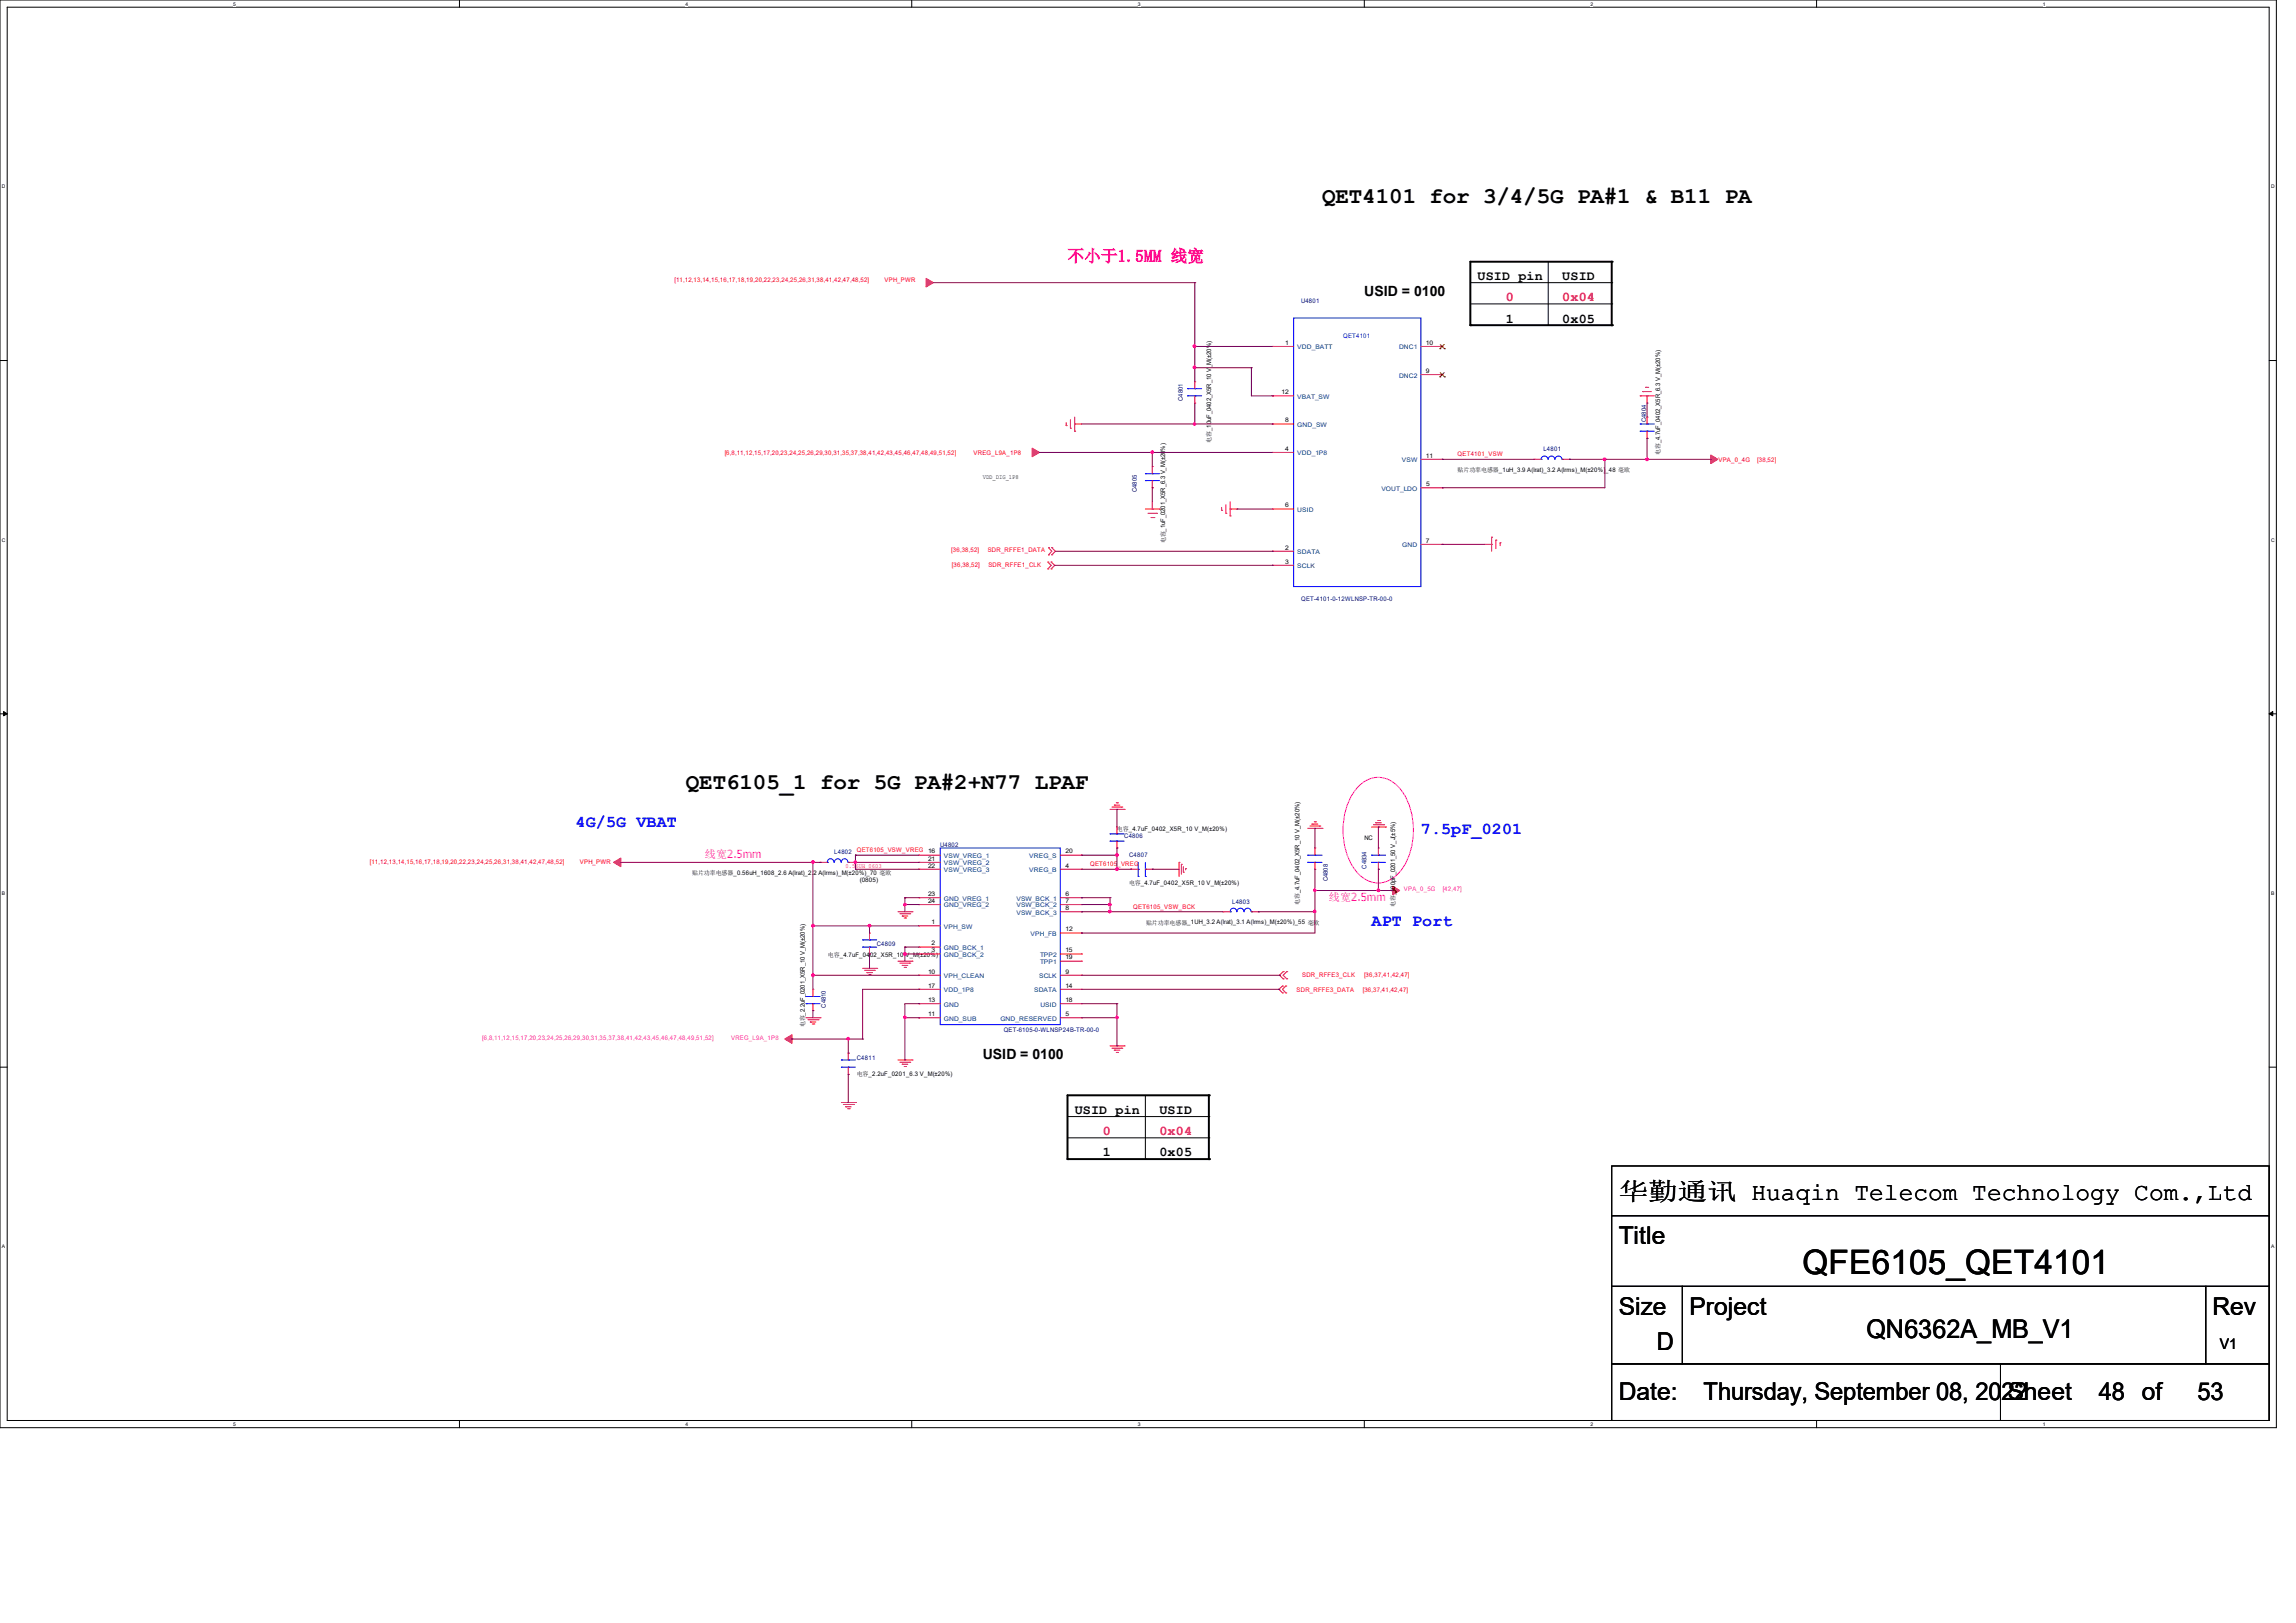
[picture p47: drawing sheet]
<svg xmlns="http://www.w3.org/2000/svg" width="297mm" height="210mm" viewBox="0 0 297 210" stroke-linecap="round" stroke-linejoin="round" font-family="sans-serif">
<defs><g id="words">
<text font-size="4.4" x="233.2" y="164.8">QFE6105_QET4101</text>
<text font-size="3.3" x="241.4" y="173.1">QN6362A_MB_V1</text>
<g font-size="3.2">
<text x="209.4" y="155.2">华勤通讯 Huaqin Telecom Technology Com.,Ltd</text>
<text x="209.4" y="161">Title</text>
<text x="209.4" y="170.2">Size</text>
<text x="218.6" y="170.2">Project</text>
<text x="286.2" y="170.2">Rev</text>
<text x="214.3" y="174.8">D</text>
<text x="209.4" y="181.1">Date:</text>
<text x="220.4" y="181.2">Thursday, September 08, 2022</text>
<text x="259.7" y="181.1">Sheet</text>
<text x="271.5" y="181.2">48 of</text>
<text x="284.3" y="181.2">53</text>
</g>
<g font-size="2.9">
<text x="171" y="26.2">QET4101 for 3/4/5G PA#1 &amp; B11 PA</text>
<text x="88.7" y="102.1">QET6105_1 for 5G PA#2+N77 LPAF</text>
</g>
<text font-size="2.2" fill="#f0f" x="138.1" y="33.9">不小于1.5MM 线宽</text>
<g font-size="2.2" fill="#00f">
<text x="74.5" y="107.1">4G/5G VBAT</text>
<text x="183.8" y="107.9">7.5pF_0201</text>
<text x="177.4" y="119.8">APT Port</text>
</g>
<text font-size="1.9" x="287.2" y="174.5">V1</text>
<g font-size="1.8">
<text x="176.5" y="38.3">USID = 0100</text>
<text x="127.1" y="137">USID = 0100</text>
</g>
<g font-size="1.7">
<text x="191.1" y="36.2">USID pin</text>
<text x="194.8" y="41.7">1</text>
<text x="202.1" y="41.7">0x05</text>
<text x="202.1" y="36.2">USID</text>
<text x="139" y="144.1">USID pin</text>
<text x="142.7" y="149.6">1</text>
<text x="150" y="144.1">USID</text>
<text x="150" y="149.6">0x05</text>
</g>
<g font-size="1.7" fill="#f00">
<text x="194.8" y="39">0</text>
<text x="202.1" y="39">0x04</text>
<text x="142.7" y="146.9">0</text>
<text x="150" y="146.9">0x04</text>
</g>
<g font-size="1.4" fill="#f0f">
<text x="91.2" y="111.1">线宽2.5mm</text>
<text x="171.9" y="116.6">线宽2.5mm</text>
</g>
<g font-size=".8" fill="#f00">
<text x="87.2" y="36.4">[11,12,13,14,15,16,17,18,19,20,22,23,24,25,26,31,38,41,42,47,48,52]</text>
<text x="114.4" y="36.4">VPH_PWR</text>
<text x="93.7" y="58.8">[6,8,11,12,15,17,20,23,24,25,26,29,30,31,35,37,38,41,42,43,45,46,47,48,49,51,52]</text>
<text x="125.9" y="58.8">VREG_L9A_1P8</text>
<text x="188.6" y="59.1">QET4101_VSW</text>
<text x="222.3" y="59.8">VPA_0_4G</text>
<text x="227.3" y="59.8">[38,52]</text>
<text x="123.1" y="71.5">[36,38,52]</text>
<text x="127.8" y="71.5">SDR_RFFE1_DATA</text>
<text x="123.1" y="73.4">[36,38,52]</text>
<text x="127.9" y="73.4">SDR_RFFE1_CLK</text>
<text x="47.8" y="111.8">[11,12,13,14,15,16,17,18,19,20,22,23,24,25,26,31,38,41,42,47,48,52]</text>
<text x="75" y="111.8">VPH_PWR</text>
<text x="109.4" y="112.3">0.56UH 0603</text>
<text x="110.8" y="110.3">QET6105_VSW_VREG</text>
<text x="141" y="112.1">QET6105_VREG</text>
<text x="146.6" y="117.6">QET6105_VSW_BCK</text>
<text x="167.7" y="128.4">SDR_RFFE3_DATA</text>
<text x="168.5" y="126.5">SDR_RFFE3_CLK</text>
<text x="176.3" y="128.4">[36,37,41,42,47]</text>
<text x="176.4" y="126.5">[36,37,41,42,47]</text>
</g>
<g font-size=".8" fill="#000080">
<text x="168.3" y="39.2">U4801</text>
<text x="153" y="51.9" transform="rotate(-90 153 51.9)">C4801</text>
<text x="199.7" y="58.4">L4801</text>
<text x="212.9" y="54.6" transform="rotate(-90 212.9 54.6)">C4804</text>
<text x="147.1" y="63.7" transform="rotate(-90 147.1 63.7)">C4805</text>
<text x="168.3" y="77.8">QET-4101-0-12WLNSP-TR-00-0</text>
<text x="107.9" y="110.5">L4802</text>
<text x="121.6" y="109.6">U4802</text>
<text x="145.4" y="108.5">C4806</text>
<text x="146.1" y="111">C4807</text>
<text x="176.8" y="112.4" transform="rotate(-90 176.8 112.4)">C4834</text>
<text x="159.4" y="116.9">L4803</text>
<text x="171.8" y="114.1" transform="rotate(-90 171.8 114.1)">C4808</text>
<text x="113.4" y="122.4">C4809</text>
<text x="106.8" y="130.4" transform="rotate(-90 106.8 130.4)">C4810</text>
<text x="110.8" y="137.2">C4811</text>
<text x="129.8" y="133.5">QET-6105-0-WLNSP24B-TR-00-0</text>
</g>
<g font-size=".8">
<text x="166.2" y="44.6">1</text>
<text x="184.5" y="44.6">10</text>
<text x="165.8" y="51">12</text>
<text x="184.5" y="48.3">9</text>
<text x="156.7" y="57.3" transform="rotate(-90 156.7 57.3)">电容_10uF_0402_X5R_10 V_M(±20%)</text>
<text x="166.2" y="58.3">4</text>
<text x="166.2" y="54.6">8</text>
<text x="184.5" y="59.2">11</text>
<text x="214.8" y="58.9" transform="rotate(-90 214.8 58.9)">电容_4.7uF_0402_X5R_6.3 V_M(±20%)</text>
<text x="127.1" y="62">VDD_DIG_1P8</text>
<text x="166.2" y="65.7">6</text>
<text x="184.5" y="62.9">5</text>
<text x="188.6" y="61.1">贴片功率电感器_1uH_3.9 A(lrat)_3.2 A(lrms)_M(±20%)_48 毫欧</text>
<text x="150.8" y="70.3" transform="rotate(-90 150.8 70.3)">电容_1uF_0201_X5R_6.3 V_M(±20%)</text>
<text x="166.2" y="71.1">2</text>
<text x="184.5" y="70.2">7</text>
<text x="166.2" y="72.9">3</text>
<text x="144.5" y="107.6">电容_4.7uF_0402_X5R_10 V_M(±20%)</text>
<text x="89.5" y="113.2">贴片功率电感器_0.56uH_1608_2.6 A(lrat)_2.2 A(lrms)_M(±20%)_70 毫欧</text>
<text x="120.1" y="110.4">16</text>
<text x="120.1" y="112.3">22</text>
<text x="120.1" y="111.4">21</text>
<text x="137.8" y="112.3">4</text>
<text x="137.8" y="110.4">20</text>
<text x="176.5" y="108.7">NC</text>
<text x="111.2" y="114.2">(0805)</text>
<text x="120.1" y="115.9">23</text>
<text x="120.1" y="116.8">24</text>
<text x="120.5" y="119.6">1</text>
<text x="137.8" y="115.9">6</text>
<text x="137.8" y="117.8">8</text>
<text x="137.8" y="116.8">7</text>
<text x="146" y="114.5">电容_4.7uF_0402_X5R_10 V_M(±20%)</text>
<text x="148.3" y="119.6">贴片功率电感器_1UH_3.2 A(lrat)_3.1 A(lrms)_M(±20%)_55 毫欧</text>
<text x="168.1" y="117.1" transform="rotate(-90 168.1 117.1)">电容_4.7uF_0402_X5R_10 V_M(±20%)</text>
<text x="180.5" y="117.3" transform="rotate(-90 180.5 117.3)">电容_100pF_0201_50 V_J(±5%)</text>
<text x="107.1" y="123.8">电容_4.7uF_0402_X5R_10 V_M(±20%)</text>
<text x="120.1" y="126">10</text>
<text x="120.5" y="122.3">2</text>
<text x="120.5" y="123.2">3</text>
<text x="137.8" y="123.2">15</text>
<text x="137.8" y="124.2">19</text>
<text x="137.8" y="126">9</text>
<text x="137.8" y="120.5">12</text>
<text x="120.1" y="131.5">11</text>
<text x="120.1" y="127.8">17</text>
<text x="120.1" y="129.7">13</text>
<text x="137.8" y="129.7">18</text>
<text x="137.8" y="127.8">14</text>
<text x="137.8" y="131.5">5</text>
<text x="104.1" y="132.9" transform="rotate(-90 104.1 132.9)">电容_2.2uF_0201_X5R_10 V_M(±20%)</text>
<text x="110.8" y="139.2">电容_2.2uF_0201_6.3 V_M(±20%)</text>
</g>
<g font-size=".8" fill="#004080">
<text x="167.8" y="45.2">VDD_BATT</text>
<text x="181" y="45.2">DNC1</text>
<text x="167.8" y="51.6">VBAT_SW</text>
<text x="181" y="48.9">DNC2</text>
<text x="167.8" y="58.9">VDD_1P8</text>
<text x="167.8" y="55.2">GND_SW</text>
<text x="181.4" y="59.8">VSW</text>
<text x="178.7" y="63.5">VOUT_LDO</text>
<text x="167.8" y="66.2">USID</text>
<text x="167.8" y="71.7">SDATA</text>
<text x="181.4" y="70.8">GND</text>
<text x="167.8" y="73.5">SCLK</text>
<text x="122.1" y="111">VSW_VREG_1</text>
<text x="122.1" y="112.9">VSW_VREG_3</text>
<text x="122.1" y="112">VSW_VREG_2</text>
<text x="133.1" y="112.9">VREG_B</text>
<text x="133.1" y="111">VREG_S</text>
<text x="122.1" y="116.5">GND_VREG_1</text>
<text x="122.1" y="117.4">GND_VREG_2</text>
<text x="131.5" y="116.5">VSW_BCK_1</text>
<text x="131.5" y="118.4">VSW_BCK_3</text>
<text x="131.5" y="117.4">VSW_BCK_2</text>
<text x="122.1" y="120.2">VPH_SW</text>
<text x="122.1" y="122.9">GND_BCK_1</text>
<text x="122.1" y="123.8">GND_BCK_2</text>
<text x="133.3" y="121.1">VPH_FB</text>
<text x="134.5" y="123.8">TPP2</text>
<text x="134.5" y="124.8">TPP1</text>
<text x="122.1" y="126.6">VPH_CLEAN</text>
<text x="122.1" y="128.4">VDD_1P8</text>
<text x="122.1" y="130.3">GND</text>
<text x="133.8" y="128.4">SDATA</text>
<text x="134.4" y="126.6">SCLK</text>
<text x="134.6" y="130.3">USID</text>
<text x="122.1" y="132.1">GND_SUB</text>
<text x="129.4" y="132.1">GND_RESERVED</text>
</g>
<text font-size=".8" fill="#00f" x="173.7" y="43.8">QET4101</text>
<g font-size=".8" fill="#f0f">
<text x="181.6" y="115.4">VPA_0_5G</text>
<text x="186.6" y="115.4">[42,47]</text>
<text x="62.4" y="134.5">[6,8,11,12,15,17,20,23,24,25,26,29,30,31,35,37,38,41,42,43,45,46,47,48,49,51,52]</text>
<text x="94.6" y="134.5">VREG_L9A_1P8</text>
</g>
<g font-size=".6">
<text x="30.2" y=".7">5</text>
<text x="88.7" y=".7">4</text>
<text x="147.2" y=".7">3</text>
<text x="205.7" y=".7">2</text>
<text x="264.2" y=".7">1</text>
<text x=".3" y="24.4">D</text>
<text x="293.8" y="24.4">D</text>
<text x=".3" y="70.1">C</text>
<text x="293.8" y="70.1">C</text>
<text x=".3" y="115.8">B</text>
<text x="293.8" y="115.8">B</text>
<text x=".3" y="161.5">A</text>
<text x="293.8" y="161.5">A</text>
<text x="30.2" y="184.5">5</text>
<text x="88.7" y="184.5">4</text>
<text x="147.2" y="184.5">3</text>
<text x="205.7" y="184.5">2</text>
<text x="264.2" y="184.5">1</text>
</g>
</g></defs>
<path d="M0 0h294.5v184.7h-294.5zM.9 .9h292.6v182.9h-292.6z" fill="none" stroke="#000" stroke-width=".13"/>
<g fill="#fff">
<path d="M30.2 .1h.3v.7h-.3z"/>
<path d="M30.2 183.9h.3v.8h-.3z"/>
</g>
<path d="M59.4 0v.9M59.4 183.8v.9" fill="none" stroke="#000" stroke-width=".13"/>
<g fill="#fff">
<path d="M88.7 .1h.3v.7h-.3z"/>
<path d="M88.7 183.9h.3v.8h-.3z"/>
</g>
<path d="M117.9 0v.9M117.9 183.8v.9" fill="none" stroke="#000" stroke-width=".13"/>
<g fill="#fff">
<path d="M147.2 .1h.3v.7h-.3z"/>
<path d="M147.2 183.9h.3v.8h-.3z"/>
</g>
<path d="M176.5 0v.9M176.5 183.8v.9" fill="none" stroke="#000" stroke-width=".13"/>
<g fill="#fff">
<path d="M205.7 .1h.4v.7h-.4z"/>
<path d="M205.7 183.9h.4v.8h-.4z"/>
</g>
<path d="M235 0v.9M235 183.8v.9" fill="none" stroke="#000" stroke-width=".13"/>
<g fill="#fff">
<path d="M264.2 .1h.4v.7h-.4z"/>
<path d="M264.2 183.9h.4v.8h-.4z"/>
<path d="M.3 23.8h.4v.7h-.4z"/>
<path d="M293.8 23.8h.5v.7h-.5z"/>
<path d="M.3 69.5h.4v.7h-.4z"/>
<path d="M293.8 69.5h.5v.7h-.5z"/>
</g>
<path d="M0 46.7h.9M293.5 46.7h1" fill="none" stroke="#000" stroke-width=".13"/>
<g fill="#fff">
<path d="M.3 115.2h.4v.8h-.4z"/>
<path d="M293.8 115.2h.4v.8h-.4z"/>
</g>
<path d="M0 92.4h.9M293.5 92.4h1" fill="none" stroke="#000" stroke-width=".13"/>
<path d="M.5 92.1l.4 .3-.4 .2zM293.5 92.4l.5-.3v.5z" fill="#000" stroke="#000" stroke-width=".13"/>
<g fill="#fff">
<path d="M.3 161h.3v.7h-.3z"/>
<path d="M293.8 161h.4v.7h-.4z"/>
</g>
<g fill="none" stroke="#000" stroke-width=".13">
<path d="M190.2 36.6h18.3M190.2 39.3h18.3M200.3 33.9v8.2M208.5 36.6h.1M208.5 39.3h.1M200.3 42.1h.1M0 138.1h.9M293.5 138.1h1M138.1 144.5h18.3M138.1 147.2h18.3M148.2 150h.1M148.2 141.7v8.3"/>
<path d="M156.4 144.5h.1M156.4 147.2h.1M208.5 157.3h85v9.2h-85zM208.5 150.9h85v6.4h-85zM208.5 166.5h9.1v10h-9.1zM208.5 176.5h50.3v7.3h-50.3zM217.6 166.5h67.7v10h-67.7zM258.8 176.5h34.7v7.3h-34.7zM285.3 166.5h8.2v10h-8.2z"/>
</g>
<path d="M175.6 101.9a3.4 3.4 0 0 1 5.4 0 9.1 9.1 0 0 1 0 11 3.4 3.4 0 0 1-5.4 0 9.1 9.1 0 0 1 0-11z" fill="none" stroke="#f0f" stroke-width=".13"/>
<path d="M208.5 33.9h-18.3v8.2M208.5 33.9h.1M208.5 33.9v8.2M190.2 42.1h.1M190.2 42.1h18.3M208.5 42.1h.1M138.1 150h.1M138.1 150h18.3M156.4 141.7h.1M156.4 150h.1M156.4 141.7v8.3M156.4 141.7h-18.3v8.3" fill="none" stroke="#000" stroke-width=".25"/>
<g fill="none" stroke="#f00" stroke-width=".13">
<path d="M137.9 55.1h.1M137.9 54.7v.4M138.5 55.4h.1M138.5 54.3v1.1M139 54.9h.1M139 55.8h.1M139 54v1.8M139 54.9h.9M154.6 49.4h.1M154.6 52.2h.1M154.6 49.4v.9M154.6 51.2v1"/>
<path d="M164.6 51.2h2.7M164.6 54.9h2.7M164.6 44.8h2.7M164.6 58.5h2.7M164.6 44.8h.1M164.6 51.2h.1M164.6 58.5h.1M164.6 54.9h.1M183.8 44.8h2.8M183.8 48.5h2.8M183.8 59.4h2.8M186.6 48.5h.1"/>
<path d="M186.6 44.8h.1M186.6 59.4h.1M198.5 59.4h.1M198.5 59.4h.8M202.1 59.4h.9M203 59.4h.1M212.2 51.2h1.8M212.2 51.2h.1M212.5 50.7h1.1M212.5 50.7h.1M212.9 50.1h.1M212.9 50.1h.4"/>
<path d="M213.1 51.2h.1M213.1 54h.1M213.1 56.7h.1M213.1 51.2v1M213.1 54v.9M213.1 55.8v.9M135.6 72.7h.1M135.6 73.6h.1M135.6 72.7l.4 .5-.4 .4M135.6 70.9l.5 .4-.5 .5M135.6 70.9h.1M135.6 71.8h.1"/>
<path d="M136 73.6h.1M136 72.7h.1M136 72.7l.4 .5-.4 .4M136.1 71.8h.1M136.1 70.9h.1M136.1 70.9l.4 .4-.4 .5M148.2 65.9h1.8M148.5 66.4h1.1M148.9 67h.4M149.1 65.9h.1M149.1 60.4h.1M149.1 63.1h.1"/>
<path d="M149.1 60.4v.9M149.1 62.2v.9M149.1 64.9v1M149.3 67h.1M149.6 66.4h.1M150 65.9h.1M158 66h.1M158 65.7v.3M158.6 66.4h.1M158.6 65.3v1.1M159.1 65.9h.1M159.1 66.8h.1"/>
<path d="M159.1 64.9v1.9M159.1 65.9h.9M164.6 65.9h2.7M164.6 71.3h2.7M164.6 73.2h2.7M164.6 65.9h.1M164.6 71.3h.1M164.6 73.2h.1M183.8 70.4h2.8M183.8 63.1h2.8M186.6 63.1h.1M186.6 70.4h.1"/>
<path d="M192 70.4h1M193 70.4h.1M193 69.5h.1M193 69.5v1.8M193.5 69.9h.1M193.5 69.9v1.1M194.1 70.2h.1M194.1 70.2v.4M106.1 111.6h.9M106.1 111.6h.1M109.7 111.6h1M110.7 111.6h.1"/>
<path d="M116.2 118h1.8M116.4 118.2h1.3M116.7 118.5h.1M116.7 118.5h.7M117 118.8h.1M117.1 118.8h.1M117.7 118.2h.1M118 118h.1M118.9 119.8h.1M118.9 110.7h.1M118.9 112.5h.1M118.9 116.2h.1"/>
<path d="M118.9 111.6h.1M118.9 117.1h.1M118.9 112.5h2.7M118.9 119.8h2.7M118.9 116.2h2.7M118.9 110.7h2.7M118.9 111.6h2.7M118.9 117.1h2.7M137.2 118h2.7M137.2 112.5h2.7M137.2 116.2h2.7M137.2 110.7h2.7"/>
<path d="M137.2 117.1h2.7M139.9 112.5h.1M139.9 116.2h.1M139.9 118h.1M139.9 110.7h.1M139.9 117.1h.1M143.6 104.7h1.8M143.8 104.4h1.3M144.1 104.2h.1M144.1 104.2h.8M144.4 103.9h.2M144.5 109.7h.1"/>
<path d="M144.5 107h.1M144.5 107v.9M144.5 108.8v.9M144.6 103.9h.1M145.1 104.4h.1M145.4 104.7h.1M146.3 112.5h.9M146.3 112.5h.1M148.2 112.5h.9M149.1 112.5h.1M152.5 111.6h.1M152.5 111.6v1.8"/>
<path d="M152.8 111.8h.1M152.8 111.8v1.3M153.1 112.9h.1M153.1 112.1v.8M153.4 112.4h.1M153.4 112.4v.2M158.2 118h.9M158.2 118h.1M161.9 118h.9M162.8 118h.1M169.2 107.2h1.8M169.5 106.9h1.2"/>
<path d="M169.7 106.6h.1M169.7 106.6h.8M170 106.3h.2M170.1 112.5h.1M170.1 109.7h.1M170.1 109.7v1M170.1 111.6v.9M170.2 106.3h.1M170.7 106.9h.1M171 107.2h.1M177.4 107h1.8M177.7 106.7h1.3"/>
<path d="M178 106.5h.7M178 106.5h.1M178.2 106.2h.2M178.3 112.5h.1M178.3 109.7h.1M178.3 109.7v1M178.3 111.6v.9M178.4 106.2h.1M179 106.7h.1M179.2 107h.1M104.3 131.7h1.8M104.5 132h1.3"/>
<path d="M104.8 132.2h.1M104.8 132.2h.7M105.1 132.5h.2M105.2 128h.1M105.2 130.8h.1M105.2 128v.9M105.2 129.9v.9M105.3 132.5h.1M105.8 132h.1M106.1 131.7h.1M109.7 136.3h.1M109.7 139h.1"/>
<path d="M109.7 136.3v.9M109.7 138.1v.9M111.6 125.3h1.8M111.8 125.6h1.3M112.1 125.9h.1M112.1 125.9h.8M112.4 126.1h.2M112.5 120.7h.1M112.5 123.4h.1M112.5 120.7v.9M112.5 122.6v.8M112.6 126.1h.1"/>
<path d="M113.1 125.6h.1M113.4 125.3h.1M116.2 124.4h1.8M116.2 137.2h1.8M116.4 124.6h1.3M116.4 137.5h1.3M116.7 124.9h.1M116.7 137.7h.1M116.7 124.9h.7M116.7 137.7h.7M117 125.2h.1M117 138h.1"/>
<path d="M117.1 125.2h.1M117.1 138h.1M117.7 124.6h.1M117.7 137.5h.1M118 124.4h.1M118 137.2h.1M118.9 122.6h.1M118.9 123.4h.1M118.9 126.2h.1M118.9 131.7h.1M118.9 128h.1M118.9 129.9h.1"/>
<path d="M118.9 131.7h2.7M118.9 122.6h2.7M118.9 123.4h2.7M118.9 128h2.7M118.9 126.2h2.7M118.9 129.9h2.7M137.2 124.4h2.7M137.2 131.7h2.7M137.2 123.4h2.7M137.2 128h2.7M137.2 126.2h2.7M137.2 129.9h2.7"/>
<path d="M137.2 120.7h2.7M139.9 123.4h.1M139.9 128h.1M139.9 129.9h.1M139.9 120.7h.1M139.9 126.2h.1M139.9 131.7h.1M139.9 124.4h.1M143.6 135.3h1.8M143.8 135.6h1.3M144.1 135.9h.1M144.1 135.9h.8"/>
<path d="M144.4 136.2h.2M144.6 136.2h.1M145.1 135.6h.1M145.4 135.3h.1M165.9 127.6l-.5 .4 .5 .5M165.9 127.6h.1M165.9 128.5h.1M166 125.7h.1M166 126.7h.1M166 125.7l-.5 .5 .5 .5M166.3 127.6l-.4 .4 .4 .5M166.3 128.5h.1"/>
<path d="M166.3 127.6h.1M166.5 125.7l-.5 .5 .5 .5M166.5 126.7h.1M166.5 125.7h.1M108.8 142.7h1.9M109.1 142.9h1.3M109.4 143.2h.1M109.4 143.2h.7M109.6 143.5h.3M109.9 143.5h.1M110.4 142.9h.1M110.7 142.7h.1"/>
</g>
<g fill="#f00" stroke="#f00" stroke-width=".13">
<path d="M79.4 111.6l.9-.6v1.1z" fill-rule="evenodd"/>
<path d="M180.2 114.7l.9 .5-.9 .6z" fill-rule="evenodd"/>
<path d="M101.5 134.5l.9-.6v1.1z" fill-rule="evenodd"/>
<path d="M119.8 36l.9 .6-.9 .5z" fill-rule="evenodd"/>
<path d="M221.3 58.9l.9 .5-.9 .6z" fill-rule="evenodd"/>
<path d="M133.5 58l1 .5-1 .6z" fill-rule="evenodd"/>
</g>
<g fill="none" stroke="#00f" stroke-width=".13">
<path d="M153.6 50.3h.1M153.6 51.2h.1M153.6 50.3h1.8M153.6 51.2h1.8M154.6 50.3h.1M154.6 51.2h.1M167.3 41.1h16.5v34.8h-16.5zM199.3 59.4a.45 .45 0 0 1 .5-.4 .45 .45 0 0 1 .4 .4M199.3 59.4h.1M200.3 59.4a.42 .42 0 0 1 .4-.4 .42 .42 0 0 1 .4 .4M201.2 59.4a.45 .45 0 0 1 .4-.4 .45 .45 0 0 1 .5 .4M202.1 59.4h.1"/>
<path d="M212.2 54.9h1.8M212.2 55.8h1.8M212.2 54.9h.1M212.2 55.8h.1M213.1 54.9h.1M213.1 55.8h.1M148.2 61.3h.1M148.2 62.2h.1M148.2 61.3h1.8M148.2 62.2h1.8M149.1 61.3h.1M149.1 62.2h.1"/>
<path d="M107 111.6h.1M107.9 111.6a.43 .43 0 0 0-.5-.5 .43 .43 0 0 0-.4 .5M108.8 111.6a.43 .43 0 0 0-.4-.5 .43 .43 0 0 0-.5 .5M109.7 111.6a.43 .43 0 0 0-.4-.5 .43 .43 0 0 0-.5 .5M109.7 111.6h.1M121.6 109.7h15.6v22.9h-15.6zM143.6 108.8h.1M143.6 107.9h.1M143.6 108.8h1.8M143.6 107.9h1.8M144.5 108.8h.1M144.5 107.9h.1"/>
<path d="M147.2 112.5h.1M147.2 113.4h.1M147.2 111.6v1.8M148.2 113.4h.1M148.2 112.5h.1M148.2 111.6v1.8M159.1 118h.1M160 118a.43 .43 0 0 0-.4-.5 .43 .43 0 0 0-.5 .5M160.9 118a.44 .44 0 0 0-.4-.5 .44 .44 0 0 0-.5 .5M161.8 118a.44 .44 0 0 0-.4-.5 .44 .44 0 0 0-.4 .5M161.9 118h.1M169.2 111.6h1.8"/>
<path d="M169.2 110.7h1.8M169.2 111.6h.1M169.2 110.7h.1M170.1 111.6h.1M170.1 110.7h.1M177.4 111.6h1.8M177.4 110.7h1.8M177.4 111.6h.1M177.4 110.7h.1M178.3 111.6h.1M178.3 110.7h.1M104.3 128.9h.1"/>
<path d="M104.3 129.9h.1M104.3 128.9h1.8M104.3 129.9h1.8M105.2 128.9h.1M105.2 129.9h.1M108.8 137.2h.1M108.8 138.1h.1M108.8 137.2h1.9M108.8 138.1h1.9M109.7 137.2h.1M109.7 138.1h.1M111.6 121.6h.1"/>
<path d="M111.6 122.6h.1M111.6 121.6h1.8M111.6 122.6h1.8M112.5 121.6h.1M112.5 122.6h.1"/>
</g>
<path d="M186.3 48.8h.1M186.3 45.1h.1M186.3 48.2l.6 .6M186.3 44.6l.6 .5M186.8 48.2l-.5 .6M186.8 44.6l-.5 .5M186.9 48.8h.1M186.9 45.1h.1" fill="none" stroke="#804000" stroke-width=".13"/>
<g fill="none" stroke="#800040" stroke-width=".13">
<path d="M120.7 36.6h33.9M154.6 36.6h.1M154.6 36.6v12.8M134.5 58.5h30.1M134.5 58.5h.1M139.9 54.9h24.7M149.1 58.5h.1M149.1 58.5v1.9M154.6 44.8h.1M154.6 47.6h.1M154.6 54.9h.1M154.6 52.2v2.7"/>
<path d="M154.6 44.8h10M154.6 47.6h7.3M161.9 47.6h.1M161.9 47.6v3.6h2.7M164.6 51.2h.1M164.6 54.9h.1M186.6 59.4h11.9M186.6 59.4h.1M203 59.4h18.3M203 59.4h.1M207.6 59.4h.1M207.6 59.4v3.7h-21"/>
<path d="M213.1 52.2h.1M213.1 56.7h.1M213.1 59.4h.1M213.1 52.2v1.8M213.1 56.7v2.7M136.4 73.2h28.2M136.5 71.3h28.1M149.1 63.1h.1M149.1 63.1v1.8M160 65.9h4.6M160 65.9h.1M164.6 71.3h.1"/>
<path d="M164.6 73.2h.1M186.6 70.4h5.4M186.6 63.1h.1M186.6 70.4h.1M80.3 111.6h25.8M105.2 111.6h.1M105.2 119.8h.1M105.2 111.6v16.4M105.2 119.8h13.7M106.1 111.6h.1M110.7 110.7h8.2M110.7 111.6h8.2"/>
<path d="M110.7 112.5h8.2M110.7 110.7h.1M110.7 111.6h.1M110.7 112.5h.1M110.7 110.7v1.8M112.5 119.8h.1M112.5 119.8v.9M117.1 116.2h.1M117.1 117.1h.1M117.1 116.2v1.8M117.1 116.2h1.8M117.1 117.1h1.8"/>
<path d="M139.9 110.7h4.6M139.9 110.7h.1M139.9 116.2h.1M139.9 118h.1M139.9 112.5h6.4M139.9 117.1h3.7M139.9 116.2h3.7M139.9 118h18.3M143.6 117.1h.1M143.6 118h.1M143.6 116.2h.1M143.6 116.2v1.8"/>
<path d="M144.5 104.7h.1M144.5 109.7h.1M144.5 112.5h.1M144.5 104.7v2.3M144.5 109.7v2.8M146.3 112.5h.1M149.1 112.5h3.4M149.1 112.5h.1M162.8 118h.1M162.8 118h7.3M170.1 107.2h.1M170.1 115.2h.1"/>
<path d="M170.1 118h.1M170.1 107.2v2.5M170.1 112.5v8.2h-30.2M170.1 115.2h10.1M178.3 107h.1M178.3 115.2h.1M178.3 112.5h.1M178.3 107v2.7M178.3 112.5v2.7M102.4 134.5h.1M102.4 134.5h9.2M105.2 126.2h.1"/>
<path d="M105.2 130.8h.1M105.2 130.8v.9M105.2 126.2h13.7M109.7 139h.1M109.7 134.5h.1M109.7 136.3h.1M109.7 134.5v1.8M109.7 139v3.7M111.6 134.5h.1M112.5 123.4h.1M112.5 123.4v1.9M117.1 122.6h.1"/>
<path d="M117.1 123.4h.1M117.1 131.7h.1M117.1 137.2h.1M117.1 122.6v1.8M117.1 131.7h1.8M117.1 122.6h1.8M117.1 123.4h1.8M118.9 129.9h-1.8v7.3M118.9 128h.1M118.9 131.7h.1M118.9 129.9h.1M118.9 128h-7.3v6.5"/>
<path d="M139.9 120.7h.1M139.9 126.2h25.6M139.9 128h25.5M139.9 129.9h4.6M139.9 131.7h4.6M144.5 129.9h.1M144.5 131.7h.1M144.5 135.3h.1M144.5 129.9v5.4M165.4 128h.1M165.5 126.2h.1"/>
</g>
<g fill="#f0f" stroke="#f0f" stroke-width=".13">
<circle cx="144.5" cy="110.6" r=".17"/>
<circle cx="110.6" cy="111.5" r=".16"/>
<circle cx="117.1" cy="117.1" r=".17"/>
<circle cx="143.6" cy="117.9" r=".17"/>
<circle cx="143.6" cy="117.1" r=".17"/>
<circle cx="112.5" cy="119.8" r=".17"/>
<circle cx="117.1" cy="123.4" r=".17"/>
<circle cx="154.5" cy="54.9" r=".17"/>
<circle cx="213.1" cy="59.4" r=".17"/>
<circle cx="207.6" cy="59.4" r=".17"/>
<circle cx="149.1" cy="58.5" r=".17"/>
<circle cx="105.2" cy="126.2" r=".17"/>
<circle cx="105.2" cy="119.8" r=".17"/>
<circle cx="105.2" cy="111.5" r=".17"/>
<circle cx="109.7" cy="134.4" r=".17"/>
<circle cx="117.1" cy="131.7" r=".17"/>
<circle cx="144.5" cy="112.5" r=".17"/>
<circle cx="154.5" cy="44.8" r=".17"/>
<circle cx="154.5" cy="47.5" r=".17"/>
<circle cx="178.3" cy="115.2" r=".17"/>
<circle cx="170.1" cy="115.2" r=".16"/>
<circle cx="170.1" cy="117.9" r=".16"/>
<circle cx="144.5" cy="131.7" r=".17"/>
</g>
<use href="#words"/>
</svg>
